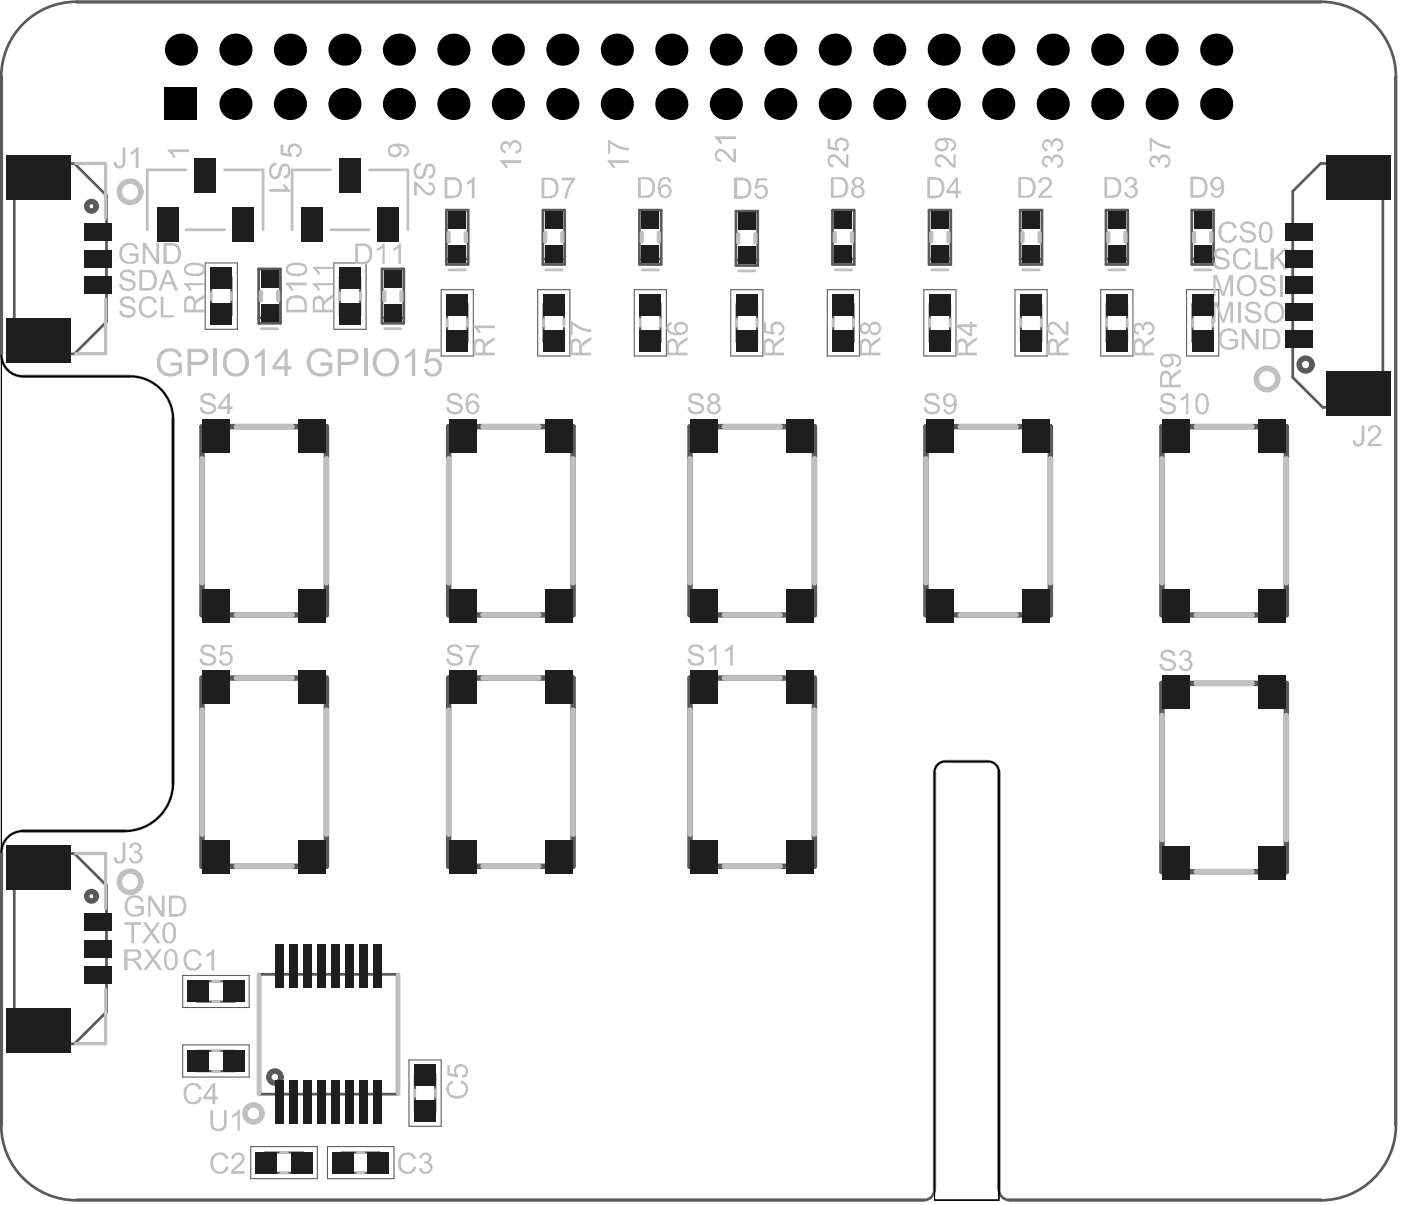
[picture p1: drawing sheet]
<svg xmlns="http://www.w3.org/2000/svg" width="109mm" height="93mm" viewBox="0 0 109 93" stroke-linecap="round" stroke-linejoin="round" font-family="sans-serif">
<g fill="none" stroke="#5a5a5a" stroke-width=".08">
<path d="M15.9 20.4h2.5v5.1h-2.5zM25.9 20.4h2.5v5.1h-2.5zM34.2 22.5h2.5v5.1h-2.5zM41.7 22.5h2.5v5.1h-2.5zM49.2 22.5h2.5v5.1h-2.5zM56.7 22.5h2.5v5.1h-2.5zM64.2 22.5h2.5v5.1h-2.5zM71.6 22.5h2.5v5.1h-2.5zM78.7 22.5h2.5v5.1h-2.5zM85.4 22.5h2.5v5.1h-2.5zM92 22.5h2.5v5.1h-2.5zM14.2 75.7h5.1v2.5h-5.1z"/>
<path d="M14.2 81.1h5.1v2.5h-5.1zM19.4 89h5.2v2.4h-5.2zM25.4 89h5.2v2.4h-5.2zM31.7 82.2h2.5v5.2h-2.5z"/>
</g>
<g fill="none" stroke="#5a5a5a" stroke-width=".21">
<path d="M1.1 12.7h4.7l2.5 2.5v9.8l-2.5 2.5h-4.7zM5.9 .1a5.8 5.8 0 0 0-5.8 5.9M34.6 16.3h1.7v4.2h-1.7zM42.1 16.3h1.7v4.2h-1.7zM49.6 16.3h1.7v4.2h-1.7zM57.1 16.4h1.7v4.2h-1.7zM64.6 16.3h1.7v4.2h-1.7zM72 16.3h1.7v4.2h-1.7zM79.1 16.3h1.7v4.2h-1.7zM85.8 16.3h1.7v4.2h-1.7zM92.4 16.3h1.7v4.2h-1.7zM100.3 14.8l2.1-2.1h4.8v18.9h-4.6l-2.3-2.3z"/>
<path d="M102.4 .1a5.8 5.8 0 0 1 5.9 5.9M.1 27.5a1.66 1.66 0 0 0 1.7 1.7M10.1 29.2a3.3 3.3 0 0 1 3.3 3.3M20.1 20.9h1.7v4.2h-1.7zM20.1 24.7h1.7M29.6 20.9h1.7v4.2h-1.7zM29.6 24.7h1.7M34.6 20.1h1.7M42.1 20.1h1.7M49.6 20.1h1.7M57.1 20.2h1.7M64.6 20.1h1.7"/>
<path d="M72 20.1h1.7M79.1 20.1h1.7M85.8 20.1h1.7M92.4 20.1h1.7M73.3 59.1a.83 .83 0 0 0-.8 .8M76.6 59.1a.83 .83 0 0 1 .9 .8M1.1 66.2h4.7l2.5 2.5v9.8l-2.5 2.5h-4.7zM1.8 64.5a1.66 1.66 0 0 0-1.7 1.6M13.4 60.7a3.7 3.7 0 0 1-3.7 3.8M20.2 75.6h10.6v9.3h-10.6zM.1 87.3a5.8 5.8 0 0 0 5.8 5.8M72.5 92.3a.83 .83 0 0 1-.9 .8"/>
<path d="M77.5 92.3a.83 .83 0 0 0 .8 .8M108.3 87.3a5.8 5.8 0 0 1-5.9 5.8"/>
</g>
<g fill="none" stroke="#5a5a5a" stroke-width=".42">
<path d="M15.7 33.1h9.6v14.6h-9.6zM34.8 33.1h9.6v14.6h-9.6zM53.5 33.1h9.7v14.6h-9.7zM71.8 33.1h9.7v14.6h-9.7zM90.1 33.1h9.7v14.6h-9.7zM15.7 52.6h9.6v14.6h-9.6zM34.8 52.6h9.6v14.6h-9.6zM53.5 52.6h9.7v14.6h-9.7zM90.1 53h9.7v14.6h-9.7z"/>
<circle cx="7.1" cy="16" r=".37"/>
<circle cx="101.3" cy="28.3" r=".5"/>
<circle cx="7.1" cy="69.5" r=".37"/>
<circle cx="21.3" cy="83.6" r=".47"/>
</g>
<g fill="none" stroke="#5a5a5a" stroke-width=".17">
<path d="M16.4 21.5h1.6v2.9h-1.6zM26.4 21.5h1.5v2.9h-1.5zM34.7 23.6h1.6v2.9h-1.6zM42.2 23.6h1.5v2.9h-1.5zM49.6 23.6h1.6v2.9h-1.6zM57.1 23.6h1.6v2.9h-1.6zM64.6 23.6h1.6v2.9h-1.6zM72.1 23.6h1.6v2.9h-1.6zM79.2 23.6h1.6v2.9h-1.6zM85.8 23.6h1.6v2.9h-1.6zM92.5 23.6h1.6v2.9h-1.6zM15.3 76.1h2.9v1.6h-2.9z"/>
<path d="M15.3 81.5h2.9v1.6h-2.9zM20.6 89.4h2.9v1.6h-2.9zM26.5 89.4h2.9v1.6h-2.9zM32.2 83.4h1.6v2.9h-1.6z"/>
</g>
<path d="M.1 6v21.5M5.9 .2h96.5M108.2 6v81.3M1.8 29.2h8.3M13.4 32.5v28.2M72.5 59.9v32.4M73.3 59.1h3.3M77.5 59.9v32.4M.1 66.1v21.2M1.8 64.5h7.9M5.9 93.1h65.7M78.3 93.1h24.1" fill="none" stroke="#5a5a5a" stroke-width=".25"/>
<path d="M.1 27.5a1.66 1.66 0 0 0 1.7 1.7h8.3a3.3 3.3 0 0 1 3.3 3.3v28.2a3.7 3.7 0 0 1-3.7 3.8h-7.9a1.66 1.66 0 0 0-1.7 1.6zM72.6 59.4l.2-.2 .3-.1h3.5a.79 .79 0 0 1 .9 .8v33.2h-5v-33.4z" fill="none" stroke="#000" stroke-width=".08"/>
<g fill="none" stroke="#c0c0c0" stroke-width=".21">
<path d="M14.4 13.2h-3v4.6M14.4 17.8h3M17.4 13.2h3v4.6M25.6 13.2h-2.9v4.6M25.6 17.8h3M28.6 13.2h3v4.6M16.4 22.7v.5M18 22.7v.5M20.3 25.5h1.2M26.4 22.7v.5M27.9 22.7v.5M29.8 25.5h1.3"/>
<path d="M34.7 24.8v.5M34.8 20.9h1.3M36.3 24.8v.5M42.2 24.8v.5M42.3 20.9h1.3M43.7 24.8v.5M49.6 24.8v.5M49.8 20.9h1.3M51.2 24.8v.5M57.1 24.8v.5M57.3 21h1.3M58.7 24.8v.5"/>
<path d="M64.6 24.8v.5M64.8 20.9h1.2M66.2 24.8v.5M72.1 24.8v.5M72.3 20.9h1.2M73.7 24.8v.5M79.2 24.8v.5M79.3 20.9h1.3M80.8 24.8v.5M85.8 24.8v.5M86 20.9h1.3M87.4 24.8v.5"/>
<path d="M92.5 24.8v.5M92.6 20.9h1.3M94.1 24.8v.5M16.5 77.7h.5M16.5 76.1h.5M16.5 83.1h.5M16.5 81.5h.5M21.8 91h.5M21.8 89.4h.5M27.7 91h.5M27.7 89.4h.5M32.2 84.6v.5"/>
<path d="M33.8 84.6v.5"/>
</g>
<g fill="none" stroke="#c0c0c0" stroke-width=".33">
<path d="M34.8 18.1v.6M36.1 18.1v.6M42.3 18.1v.6M43.6 18.1v.6M49.8 18.1v.6M51.1 18.1v.6M57.3 18.2v.6M58.6 18.2v.6M64.7 18.1v.6M66.1 18.1v.6M72.2 18.1v.6M73.6 18.1v.6"/>
<path d="M79.3 18.1v.6M80.6 18.1v.6M86 18.1v.6M87.3 18.1v.6M92.6 18.1v.6M93.9 18.1v.6M20.2 22.6v.7M21.6 22.6v.7M29.8 22.6v.7M31.1 22.6v.7M20.1 75.6v9.3M30.9 75.6v9.3"/>
</g>
<path d="M5.9 12.7h2.3v4.2M8.2 23.2v4.2h-2.3M5.9 66.2h2.3v4.3M8.2 76.8v4.2h-2.3" fill="none" stroke="#c0c0c0" stroke-width=".25"/>
<g fill="none" stroke="#c0c0c0" stroke-width=".42">
<path d="M15.7 35.6v9.6M18.3 33.1h4.4M25.3 35.6v9.6M34.8 35.6v9.6M37.5 33.1h4.3M44.4 35.6v9.6M53.5 35.6v9.6M56.2 33.1h4.3M63.2 35.6v9.6M71.8 35.6v9.6M74.5 33.1h4.3M81.5 35.6v9.6"/>
<path d="M90.1 35.6v9.6M92.8 33.1h4.3M99.8 35.6v9.6M15.7 55.1v9.6M18.3 52.6h4.4M18.3 47.7h4.4M25.3 55.1v9.6M34.8 55.1v9.6M37.5 52.6h4.3M37.5 47.7h4.3M44.4 55.1v9.6M53.5 55.1v9.6"/>
<path d="M56.2 52.6h4.3M56.2 47.7h4.3M63.2 55.1v9.6M74.5 47.7h4.3M90.1 55.5v9.6M92.8 47.7h4.3M92.8 53h4.3M99.8 55.5v9.6M18.3 67.2h4.4M37.5 67.2h4.3M56.2 67.2h4.3M92.8 67.6h4.3"/>
</g>
<g fill="#c0c0c0">
<path d="M20.9 12.9l.2-.2 .3-.1v.2a.46 .46 0 0 0-.4 .4 .46 .46 0 0 0 .3 .5l.2-.1 .1-.3a.49 .49 0 0 1 .7-.6 .65 .65 0 0 1 .2 .7 .65 .65 0 0 1-.4 .5l-.1-.2a.39 .39 0 0 0 .4-.4 .39 .39 0 0 0-.3-.4l-.2 .1-.1 .4a.49 .49 0 0 1-.5 .5 .49 .49 0 0 1-.4-.7z"/>
<path d="M20.9 14.7h1.2l-.2-.4h.2l.4 .5v.1h-1.6z"/>
<path d="M36.2 14.1l.5-.4h.1v1.7h-.2v-1.3l-.3 .2z"/>
<path d="M105.6 33h.2v1.1a.45 .45 0 0 1-.4 .6 .45 .45 0 0 1-.5-.6h.2a.26 .26 0 0 0 .3 .3 .26 .26 0 0 0 .2-.3z"/>
<path d="M106.1 33.2h.1a.52 .52 0 0 1 .8 0 .52 .52 0 0 1-.2 .8l-.5 .4h.8v.2h-1.1l.2-.4 .3-.3a.6 .6 0 0 0 .4-.6 .35 .35 0 0 0-.4-.1 .35 .35 0 0 0-.2 .3h-.2z"/>
<path d="M14.3 22h1.6v.1h-1.3l.3 .5h-.2l-.1-.3-.3-.2z"/>
<path d="M24.3 22h1.6v.1h-1.3l.2 .4-.2 .1v-.2l-.3-.3z"/>
<path d="M24.3 20.7h1.6v.2h-1.3l.2 .3-.2 .1v-.2l-.3-.3z"/>
<path d="M34.7 84.1l.3-.2h.1l.1 .2a.47 .47 0 0 0-.4 .5 .47 .47 0 0 0 .5 .4 .54 .54 0 0 0 .7-.2 .54 .54 0 0 0-.1-.7l-.2-.1v-.2a.74 .74 0 0 1 .6 .9 .74 .74 0 0 1-.9 .5 .76 .76 0 0 1-.7-1.1z"/>
<path d="M34.7 82.6h.2v.7h.4a.53 .53 0 0 1 .2-.7 .53 .53 0 0 1 .7 .3 .53 .53 0 0 1-.3 .7h-.1v-.2a.36 .36 0 0 0 .3-.5 .36 .36 0 0 0-.6-.1 .33 .33 0 0 0 0 .6v.2l-.8-.2z"/>
<path d="M44.2 25h.2l.7 .4 .7 .1v.3l-.7-.2-.7-.4v.8h-.2z"/>
<path d="M81.3 25.1a.68 .68 0 0 1 1 .3l.4 .4v-.8h.2v1.1l-.4-.2-.3-.3a.57 .57 0 0 0-.7-.3 .34 .34 0 0 0 .2 .5v.2a.57 .57 0 0 1-.4-.9z"/>
<path d="M88 25.1a.43 .43 0 0 1 .7 .2 .46 .46 0 0 1 .4-.3 .46 .46 0 0 1 .4 .4 .51 .51 0 0 1-.4 .6l-.1-.2a.33 .33 0 0 0 .4-.4 .33 .33 0 0 0-.5-.3 .33 .33 0 0 0-.2 .5h-.1a.28 .28 0 0 0-.3-.4 .28 .28 0 0 0-.3 .3 .28 .28 0 0 0 .3 .3v.2a.51 .51 0 0 1-.3-.9z"/>
<path d="M47.1 12.4h1.7v.2h-1.3l.2 .4h-.2l-.4-.4z"/>
<path d="M47.2 10.9h.1l.7 .4 .8 .2v.2l-.8-.2-.7-.4v.8h-.1z"/>
<path d="M55.6 11.7a.64 .64 0 0 1 .9 .3l.4 .3v-.8h.2l-.1 1.1a1.28 1.28 0 0 1-.8-.7 .34 .34 0 0 0-.5-.1 .34 .34 0 0 0 0 .5l.2 .1v.2a.53 .53 0 0 1-.4-.4 .53 .53 0 0 1 .1-.5z"/>
<path d="M55.4 10.6h1.7v.2h-1.3l.2 .3-.2 .1-.4-.5z"/>
<path d="M64.2 12.2a.58 .58 0 0 1 1 .1l.4 .5v-.8h.2v1a1.7 1.7 0 0 1-.9-.7 .32 .32 0 0 0-.6 .1 .32 .32 0 0 0 .4 .4v.2a.53 .53 0 0 1-.5-.8z"/>
<path d="M64.2 10.7h.2v.7l.4 .1a.54 .54 0 0 1 .2-.8 .54 .54 0 0 1 .7 .2 .54 .54 0 0 1-.1 .7l-.2 .2v-.3a.36 .36 0 0 0 .2-.4 .36 .36 0 0 0-.4-.3 .36 .36 0 0 0-.3 .4v.2l.2 .1-.1 .2-.8-.2z"/>
<path d="M89.2 12.2a.39 .39 0 0 1 .7 .1 .48 .48 0 0 1 .6-.3 .48 .48 0 0 1 .3 .6l-.1 .2-.2 .2h-.2v-.1a.34 .34 0 0 0 .3-.4 .34 .34 0 0 0-.4-.3 .34 .34 0 0 0-.2 .4h-.2a.26 .26 0 0 0-.2-.3 .26 .26 0 0 0-.3 .3 .26 .26 0 0 0 .3 .2l-.1 .2a.54 .54 0 0 1-.3-.8z"/>
<path d="M89.2 10.7h.1l.7 .5 .8 .1v.2h-.6l-.9-.5v.8h-.1z"/>
<path d="M9.6 71.5h1.3v.3h-.5v1.4h-.2v-1.4h-.6z"/>
<path d="M11.1 71.5h.2l.4 .7 .5-.7h.2l-.5 .8 .6 .9h-.3l-.5-.7-.5 .7h-.2l.6-.9z"/>
<path d="M9.4 23.1a.65 .65 0 0 1 1.1 .4h-.2a.4 .4 0 0 0-.4-.3 .4 .4 0 0 0-.4 .2 .77 .77 0 0 0 .7 .3 .48 .48 0 0 1 .3 .6 .48 .48 0 0 1-.5 .4 .6 .6 0 0 1-.7-.6h.1a.48 .48 0 0 0 .4 .4 .48 .48 0 0 0 .5-.3 .45 .45 0 0 0-.5-.3 .45 .45 0 0 1-.5-.3 .45 .45 0 0 1 .1-.5z"/>
<path d="M11.1 23.1h.1a.73 .73 0 0 1 1 .3l-.2 .1a.47 .47 0 0 0-.8-.2l-.2 .3a.55 .55 0 0 0 .2 .8 .55 .55 0 0 0 .7-.2l.1-.1h.2a.76 .76 0 0 1-1 .5 .76 .76 0 0 1-.4-1.1z"/>
<path d="M12.5 23h.2v1.4h.8v.2h-1z"/>
<path d="M13 11.6h1.7v.2h-1.3l.2 .3v.1h-.2l-.4-.5z"/>
<path d="M15.6 50.2a.67 .67 0 0 1 1.1 .3h-.2a.4 .4 0 0 0-.3-.3 .4 .4 0 0 0-.4 .2v.2l.5 .1a.48 .48 0 0 1 .5 .6 .48 .48 0 0 1-.7 .3 .58 .58 0 0 1-.6-.5h.2a.46 .46 0 0 0 .4 .4 .46 .46 0 0 0 .5-.3l-.1-.2-.4-.1a.49 .49 0 0 1-.5-.7z"/>
<path d="M17.2 50h.8v.2h-.7l-.1 .5a.54 .54 0 0 1 .9 .4 .54 .54 0 0 1-.7 .5l-.4-.2v-.2h.2a.34 .34 0 0 0 .5 .3 .34 .34 0 0 0 .1-.6 .33 .33 0 0 0-.3-.2 .33 .33 0 0 0-.3 .2l-.2-.1z"/>
<path d="M15.6 30.7v-.1a.66 .66 0 0 1 1.1 .3l-.2 .1a.41 .41 0 0 0-.3-.3 .41 .41 0 0 0-.4 .2v.2l.4 .1a.48 .48 0 0 1 .5 .3 .48 .48 0 0 1-.1 .5 .72 .72 0 0 1-1.1-.4h.2a.46 .46 0 0 0 .4 .4 .46 .46 0 0 0 .5-.3l-.1-.2-.4-.1a.58 .58 0 0 1-.5-.5z"/>
<path d="M21.8 11.2h.2v.6l.4 .1a.54 .54 0 0 1 .3-.8 .54 .54 0 0 1 .7 .5 .5 .5 0 0 1-.5 .6v-.2a.37 .37 0 0 0 .3-.5 .37 .37 0 0 0-.5-.2 .37 .37 0 0 0-.2 .5l.1 .2v.2l-.8-.2z"/>
<path d="M34.7 50.2a.69 .69 0 0 1 1.1 .2v.1h-.1a.42 .42 0 0 0-.4-.3 .42 .42 0 0 0-.4 .3v.1l.3 .1a.55 .55 0 0 1 .7 .6 .71 .71 0 0 1-.7 .3 .71 .71 0 0 1-.6-.5h.2a.46 .46 0 0 0 .4 .4 .46 .46 0 0 0 .5-.3l-.1-.2-.3-.1a.6 .6 0 0 1-.6-.5z"/>
<path d="M36.1 50h1.1v.2l-.4 .6-.2 .8h-.3l.1-.3 .2-.7 .3-.4h-.8z"/>
<path d="M34.7 30.7a.64 .64 0 0 1 1.1 .2l-.1 .1a.44 .44 0 0 0-.4-.3 .44 .44 0 0 0-.4 .2l.1 .2 .3 .1a.58 .58 0 0 1 .6 .5 .62 .62 0 0 1-.9 .4l-.3-.2-.1-.2v-.1h.2a.46 .46 0 0 0 .4 .4 .46 .46 0 0 0 .5-.3v-.2l-.5-.1a.51 .51 0 0 1-.5-.5z"/>
<path d="M32.2 12.8l.4-.2 .1 .2a.46 .46 0 0 0-.4 .4 .46 .46 0 0 0 .3 .5l.1-.1 .1-.2a.56 .56 0 0 1 .8-.7v.1a.66 .66 0 0 1-.3 1.1v-.2a.39 .39 0 0 0 .3-.4 .39 .39 0 0 0-.3-.4h-.1l-.2 .4a.48 .48 0 0 1-.3 .6 .48 .48 0 0 1-.6-.4v-.3z"/>
<path d="M32.1 14.1l.4 .1 .3 .4a.61 .61 0 0 0 .7 .3 .34 .34 0 0 0 .1-.3 .34 .34 0 0 0-.3-.3v-.2a.52 .52 0 0 1 .5 .6 .52 .52 0 0 1-.7 .4l-.8-.7v.8h-.2z"/>
<path d="M43.6 13.8h1v.2l-.4 .6-.2 .8h-.2v-.4l.3-.7 .3-.3h-.8z"/>
<path d="M58.7 13.8h.8v.2h-.6l-.2 .5a.53 .53 0 0 1 .8 0 .53 .53 0 0 1-.1 .8 .54 .54 0 0 1-.9-.3h.2a.36 .36 0 0 0 .5 .2 .36 .36 0 0 0 0-.6l-.3-.1-.2 .2-.2-.1z"/>
<path d="M71.8 30.7a.64 .64 0 0 1 1.1 .2l-.2 .1a.44 .44 0 0 0-.4-.3 .44 .44 0 0 0-.4 .2l.1 .2 .3 .1a.58 .58 0 0 1 .6 .5 .68 .68 0 0 1-.7 .5 .68 .68 0 0 1-.6-.6h.2a.46 .46 0 0 0 .4 .4 .46 .46 0 0 0 .5-.3v-.2l-.4-.1a.51 .51 0 0 1-.6-.5z"/>
<path d="M80.6 13.9a.5 .5 0 0 1 .7-.1 .5 .5 0 0 1 .2 .7l-.7 .7h.8v.1h-1.1l.2-.3 .3-.3a.59 .59 0 0 0 .3-.7 .34 .34 0 0 0-.5 .2h-.3z"/>
<path d="M90 50.6a.64 .64 0 0 1 1.1 .2l-.1 .1a.42 .42 0 0 0-.4-.3 .42 .42 0 0 0-.4 .2l.1 .2 .4 .1a.48 .48 0 0 1 .5 .6 .48 .48 0 0 1-.6 .4 .57 .57 0 0 1-.7-.6h.2a.48 .48 0 0 0 .4 .4 .48 .48 0 0 0 .5-.2 .38 .38 0 0 0-.5-.4 .5 .5 0 0 1-.5-.6z"/>
<path d="M91.6 50.5a.45 .45 0 0 1 .6 0 .45 .45 0 0 1 .1 .6l-.1 .1a.47 .47 0 0 1 .2 .6 .47 .47 0 0 1-.6 .2h-.1l-.2-.2-.1-.2h.2a.34 .34 0 0 0 .4 .3 .34 .34 0 0 0 .3-.4 .34 .34 0 0 0-.5-.2l.1-.2a.26 .26 0 0 0 .3-.2 .26 .26 0 0 0-.3-.3 .26 .26 0 0 0-.2 .3l-.3-.1z"/>
<path d="M90 30.7a.66 .66 0 0 1 1.1 .2l-.1 .1a.44 .44 0 0 0-.4-.3 .44 .44 0 0 0-.4 .2 .5 .5 0 0 0 .5 .3 .46 .46 0 0 1 .5 .4 .46 .46 0 0 1-.3 .5 .67 .67 0 0 1-1-.5h.2a.46 .46 0 0 0 .4 .4 .46 .46 0 0 0 .5-.3v-.2l-.4-.1a.52 .52 0 0 1-.6-.6z"/>
<path d="M91.6 30.9l.2-.1 .2-.3h.2v1.6h-.2v-1.2l-.4 .2z"/>
<path d="M87.3 13.9a.46 .46 0 0 1 .6-.1 .46 .46 0 0 1 .2 .6l-.2 .1a.5 .5 0 0 1 .3 .7 .5 .5 0 0 1-.8 .1l-.1-.1-.1-.3h.2a.33 .33 0 0 0 .3 .3 .33 .33 0 0 0 .3-.4 .33 .33 0 0 0-.4-.2v-.2a.28 .28 0 0 0 .4-.2 .28 .28 0 0 0-.3-.3 .28 .28 0 0 0-.3 .3l-.2-.1z"/>
<path d="M9.5 65.3h.2v1.2a.45 .45 0 0 1-.3 .5 .45 .45 0 0 1-.6-.3v-.2h.2a.25 .25 0 0 0 .3 .3 .25 .25 0 0 0 .2-.3z"/>
<path d="M10.2 65.4a.45 .45 0 0 1 .6 0 .45 .45 0 0 1 .1 .6l-.2 .1a.47 .47 0 0 1 .3 .6 .47 .47 0 0 1-.6 .3l-.3-.1-.1-.2v-.1l.2-.1a.32 .32 0 0 0 .3 .3 .32 .32 0 0 0 .3-.3 .32 .32 0 0 0-.4-.3v-.2a.26 .26 0 0 0 .3-.2 .26 .26 0 0 0-.2-.3 .26 .26 0 0 0-.3 .3h-.2z"/>
<path d="M9.8 69.7a.87 .87 0 0 1 1.3 .1v.1l-.2 .1a.59 .59 0 0 0-.7-.3 .59 .59 0 0 0-.3 .8 .68 .68 0 0 0 1 .3v-.3h-.4v-.2h.7l-.1 .6a.84 .84 0 0 1-.9 .2 .84 .84 0 0 1-.5-.9v-.2z"/>
<path d="M11.5 69.5h.2l.9 1.2v-1.2h.2v1.6h-.3l-.8-1.3v1.3h-.2z"/>
<path d="M9.5 11.4h.2v1.1a.45 .45 0 0 1-.4 .6 .45 .45 0 0 1-.5-.5h.2a.24 .24 0 0 0 .3 .3 .24 .24 0 0 0 .2-.4z"/>
<path d="M10.1 11.8l.3-.1 .2-.3h.1v1.6h-.2v-1.2l-.3 .2z"/>
<path d="M9.5 19.1v-.1a.79 .79 0 0 1 1.2 .3h-.2a.57 .57 0 0 0-.7-.2 .57 .57 0 0 0-.3 .7 .62 .62 0 0 0 .4 .5 .62 .62 0 0 0 .6-.2v-.2h-.4v-.3h.6v.7a.86 .86 0 0 1-.9 .2 .86 .86 0 0 1-.5-.7v-.5z"/>
<path d="M11.1 18.8h.2l.8 1.3v-1.3h.2v1.7h-.2l-.8-1.3v1.3h-.2z"/>
<path d="M16.4 89.8a.73 .73 0 0 1 .7-.4 .73 .73 0 0 1 .6 .5h-.2a.52 .52 0 0 0-.7-.3 .52 .52 0 0 0-.3 .7 .52 .52 0 0 0 .4 .6 .52 .52 0 0 0 .6-.4l.2 .1a.75 .75 0 0 1-.9 .4 .75 .75 0 0 1-.4-1z"/>
<path d="M18 89.6a.5 .5 0 0 1 .8 0 .5 .5 0 0 1-.1 .7l-.5 .6h.8v.2h-1.1a.89 .89 0 0 1 .6-.8 .48 .48 0 0 0 .1-.7h-.3l-.2 .3h-.2z"/>
<path d="M16.3 86.1h.2v1a.43 .43 0 0 0 .4 .5 .43 .43 0 0 0 .5-.5v-1h.2v1a.64 .64 0 0 1-.6 .7 .64 .64 0 0 1-.7-.6z"/>
<path d="M18 86.5l.3-.2 .2-.2h.1v1.6h-.2v-1.2l-.4 .2z"/>
<path d="M22.2 21.9h1.6v.2h-1.3l.3 .5h-.2l-.1-.3-.3-.2z"/>
<path d="M31 89.7a.75 .75 0 0 1 1.3 .2h-.2a.51 .51 0 0 0-.7-.3 .51 .51 0 0 0-.3 .7 .5 .5 0 0 0 .4 .6 .5 .5 0 0 0 .6-.4l.2 .1-.1 .1a.76 .76 0 0 1-.9 .3 .76 .76 0 0 1-.4-1z"/>
<path d="M32.6 89.6a.45 .45 0 0 1 .7-.1 .45 .45 0 0 1 0 .7 .47 .47 0 0 1 .2 .6 .47 .47 0 0 1-.6 .3l-.2-.1-.2-.2v-.2h.2a.31 .31 0 0 0 .4 .3 .31 .31 0 0 0 .2-.4 .31 .31 0 0 0-.4-.2v-.2a.28 .28 0 0 0 .4-.2 .28 .28 0 0 0-.3-.4 .28 .28 0 0 0-.3 .3h-.2z"/>
<path d="M36.7 25.3h1.7v.2h-1.3l.2 .3h-.2l-.4-.4z"/>
<path d="M59.2 25h.2v.7l.4 .1a.55 .55 0 0 1 .4-.9 .55 .55 0 0 1 .6 .6 .44 .44 0 0 1-.4 .5v-.2a.34 .34 0 0 0 .3-.4 .34 .34 0 0 0-.5-.2 .35 .35 0 0 0-.3 .3 .35 .35 0 0 0 .2 .3l-.1 .2-.8-.2z"/>
<path d="M38.8 12.4h1.6v.2h-1.2l.2 .4h-.2l-.4-.4z"/>
<path d="M38.9 11.1a.4 .4 0 0 1 .7 .1 .5 .5 0 0 1 .7-.3 .5 .5 0 0 1 .1 .8l-.3 .2-.1-.2a.31 .31 0 0 0 .3-.4 .31 .31 0 0 0-.4-.2 .31 .31 0 0 0-.2 .4h-.2a.27 .27 0 0 0-.3-.3 .27 .27 0 0 0-.3 .2 .27 .27 0 0 0 .3 .3v.2a.52 .52 0 0 1-.3-.8z"/>
<path d="M72.6 12.1a.78 .78 0 0 1 1.1 .4l.2 .3v-.8h.2v1h-.2l-.3-.3a.74 .74 0 0 0-.8-.5 .35 .35 0 0 0-.1 .4 .35 .35 0 0 0 .3 .2v.2a.53 .53 0 0 1-.5-.4 .53 .53 0 0 1 .1-.5z"/>
<path d="M80.9 12.2a.38 .38 0 0 1 .7 .1 .48 .48 0 0 1 .6-.3 .48 .48 0 0 1 .2 .6v.3l-.3 .1h-.1v-.1a.34 .34 0 0 0 .3-.4 .34 .34 0 0 0-.4-.3 .34 .34 0 0 0-.2 .4h-.2a.27 .27 0 0 0-.2-.3 .27 .27 0 0 0-.3 .2 .27 .27 0 0 0 .3 .3l-.1 .2a.51 .51 0 0 1-.3-.8z"/>
<path d="M80.9 10.9a.39 .39 0 0 1 .7 .1 .51 .51 0 0 1 .8 0 .51 .51 0 0 1-.4 .8v-.2a.34 .34 0 0 0 .3-.4 .34 .34 0 0 0-.4-.3 .34 .34 0 0 0-.3 .4l-.1 .1a.28 .28 0 0 0-.3-.4 .28 .28 0 0 0-.2 .4l.3 .1-.1 .3a.53 .53 0 0 1-.3-.9z"/>
<path d="M14.3 84.4a.73 .73 0 0 1 .7-.4 .73 .73 0 0 1 .6 .5h-.2a.52 .52 0 0 0-.6-.3 .52 .52 0 0 0-.3 .7 .51 .51 0 0 0 .4 .6 .51 .51 0 0 0 .6-.4l.2 .1a.75 .75 0 0 1-1 .5 .75 .75 0 0 1-.5-1z"/>
<path d="M14.3 74a.73 .73 0 0 1 .7-.4 .73 .73 0 0 1 .6 .5l-.2 .1a.51 .51 0 0 0-.6-.4 .51 .51 0 0 0-.3 .7 .52 .52 0 0 0 .3 .6 .52 .52 0 0 0 .6-.3l.1-.1 .2 .1a.75 .75 0 0 1-1 .5 .75 .75 0 0 1-.5-1z"/>
<path d="M16 74l.5-.3h.1v1.6h-.2v-1.3l-.3 .2z"/>
<path d="M11.2 73.7h.3l.4 .5 .4-.5h.3l-.6 .7 .6 .9h-.3l-.4-.7-.5 .7h-.3l.6-.9z"/>
<path d="M24 27.4a1.05 1.05 0 0 1 1.7 .2v.1h-.2a.74 .74 0 0 0-.9-.4 .74 .74 0 0 0-.5 .9 .82 .82 0 0 0 .5 .7 .82 .82 0 0 0 .9-.2v-.3h-.7v-.3h1l-.1 .8a1.15 1.15 0 0 1-1.3 .2 1.15 1.15 0 0 1-.6-1.2z"/>
<path d="M34.7 14v1.2h.4a.63 .63 0 0 0 .4-1l-.2-.2zM34.5 13.7h.7a.84 .84 0 0 1 .7 .7 .84 .84 0 0 1-.4 .9l-.3 .1h-.7z"/>
<path d="M64.7 13.9v1.3h.3a.59 .59 0 0 0 .6-.7h-.1a.51 .51 0 0 0-.5-.6zM64.4 13.7h.7a.77 .77 0 0 1 .6 1.2v.1a.67 .67 0 0 1-.7 .3h-.6z"/>
<path d="M66.3 14.1a.28 .28 0 0 0 .5 0 .28 .28 0 0 0-.5 0zM66.2 14.9a.35 .35 0 0 0 .7 0 .35 .35 0 0 0-.7 0zM66.1 13.9h.1a.44 .44 0 0 1 .7-.1 .44 .44 0 0 1-.1 .7 .47 .47 0 0 1 .2 .6 .47 .47 0 0 1-.5 .3 .48 .48 0 0 1-.5-.4 .48 .48 0 0 1 .3-.5 .42 .42 0 0 1-.2-.6z"/>
<path d="M14.5 23.3v.7h.5v-.5a.29 .29 0 0 0-.2-.3 .29 .29 0 0 0-.3 .1zM14.3 23.1a.46 .46 0 0 1 .5-.2 .46 .46 0 0 1 .4 .5l.1-.2 .6-.4v.3l-.5 .3-.2 .2v.4h.7v.2h-1.6z"/>
<path d="M14.5 20.8a.36 .36 0 0 0 .1 .4 .36 .36 0 0 0 .4 0 .61 .61 0 0 0 .8-.3 .63 .63 0 0 0-.8-.3h-.3zM14.3 20.7a1.06 1.06 0 0 1 1.1-.3 .53 .53 0 0 1 .5 .7 .53 .53 0 0 1-.7 .3h-.2a.59 .59 0 0 1-.7-.7z"/>
<path d="M24.5 23.3l-.1 .7h.6v-.5a.29 .29 0 0 0-.2-.3 .29 .29 0 0 0-.3 .1zM24.3 23.1a.47 .47 0 0 1 .5-.1 .47 .47 0 0 1 .3 .4l.3-.3 .5-.3v.3l-.6 .3-.2 .2v.4h.8v.2h-1.6z"/>
<path d="M44.5 26.6l-.1 .8h.5v-.5a.29 .29 0 0 0-.1-.4 .29 .29 0 0 0-.3 .1zM44.3 26.4a.46 .46 0 0 1 .5-.1 .46 .46 0 0 1 .3 .4l.2-.3 .5-.3v.3l-.7 .5v.5h.7v.2h-1.6v-.9z"/>
<path d="M51.9 26.6v.8h.5v-.5a.26 .26 0 0 0-.1-.4 .26 .26 0 0 0-.4 .1zM51.8 26.4a.48 .48 0 0 1 .5-.1 .48 .48 0 0 1 .3 .4l.2-.3 .5-.3v.3l-.7 .5v.5h.7v.2h-1.6z"/>
<path d="M51.7 25.2l.4-.2v.2a.34 .34 0 0 0-.2 .4 .34 .34 0 0 0 .5 .2h.1a.52 .52 0 0 1 .2-.8 .52 .52 0 0 1 .6 .6 .86 .86 0 0 1-1 .4 .61 .61 0 0 1-.6-.8zM52.5 25.3a.36 .36 0 0 0 .4 .5 .36 .36 0 0 0 .2-.6h-.4z"/>
<path d="M74.4 26.6l-.1 .2v.6h.6v-.5a.28 .28 0 0 0-.1-.4 .28 .28 0 0 0-.4 .1zM74.2 26.4a.45 .45 0 0 1 .6-.1 .45 .45 0 0 1 .2 .4l.2-.2 .6-.4v.3l-.6 .4-.2 .2v.4h.8v.2h-1.6v-1z"/>
<path d="M74.5 25.4l.7 .5v-.5zM74.2 25.2h1v-.2h.2v.2h.4v.2h-.4v.7h-.2l-1-.8z"/>
<path d="M81.5 26.6l-.1 .8h.5v-.5a.29 .29 0 0 0-.1-.4 .29 .29 0 0 0-.3 .1zM81.3 26.4a.46 .46 0 0 1 .5-.1 .46 .46 0 0 1 .3 .4l.3-.3 .5-.3v.3l-.8 .5v.5h.8v.2h-1.7v-.9z"/>
<path d="M88.1 26.6v.8h.5v-.5a.29 .29 0 0 0-.1-.4 .29 .29 0 0 0-.4 .1zM87.9 26.5a.45 .45 0 0 1 .6-.2 .45 .45 0 0 1 .3 .4l.1-.2 .6-.4v.3l-.5 .3-.2 .3v.4h.7v.2h-1.6z"/>
<path d="M12.8 71.9v.4a.67 .67 0 0 0 .3 .8 .71 .71 0 0 0 .3-.9 .33 .33 0 0 0-.1-.4 .33 .33 0 0 0-.4 0zM12.7 71.8a.55 .55 0 0 1 .7-.2 .55 .55 0 0 1 .2 .7v.1a.62 .62 0 0 1-.7 .8v-.1a1.17 1.17 0 0 1-.3-1.1z"/>
<path d="M17.6 30.8l-.5 .7h.5zM17.7 30.5h.1v1h.2v.2h-.2v.4h-.2v-.4h-.7v-.2z"/>
<path d="M36.3 30.6a.5 .5 0 0 1 .8 .3h-.2a.31 .31 0 0 0-.3-.2 .31 .31 0 0 0-.3 .4v.1a.51 .51 0 0 1 .8 .2 .51 .51 0 0 1-.3 .7 .58 .58 0 0 1-.7-.7v-.4zM36.4 31.4a.36 .36 0 0 0 0 .5 .36 .36 0 0 0 .5 0 .36 .36 0 0 0 0-.5 .36 .36 0 0 0-.5 0z"/>
<path d="M30.3 11.5a.35 .35 0 0 0 .3 .5 .35 .35 0 0 0 .3-.5l-.1-.1h-.4zM30.2 11.4l.3-.2 .3-.1a.78 .78 0 0 1 .9 .7v.2l-.3 .2h-.1v-.2a.3 .3 0 0 0 .3-.4 .3 .3 0 0 0-.4-.2l-.3-.1a.5 .5 0 0 1 .1 .7 .5 .5 0 0 1-.7 .1 .52 .52 0 0 1-.1-.7z"/>
<path d="M42.2 14v1.2h.4a.53 .53 0 0 0 .5-.8l-.2-.4zM42 13.8h.6a.78 .78 0 0 1 .6 1.2 .63 .63 0 0 1-.6 .4h-.6z"/>
<path d="M49.7 13.9v1.3h.4a.64 .64 0 0 0 .4-1l-.2-.2zM49.5 13.7h.7a.74 .74 0 0 1 .6 1.1 .6 .6 0 0 1-.7 .5h-.6z"/>
<path d="M51.2 13.9a.52 .52 0 0 1 .9 .2l-.3 .1a.3 .3 0 0 0-.3-.3 .3 .3 0 0 0-.2 .3v.3a.53 .53 0 0 1 .7 .1 .53 .53 0 0 1-.2 .7 .63 .63 0 0 1-.8-.7zM51.3 14.7a.34 .34 0 0 0 .2 .5 .34 .34 0 0 0 .4-.4 .33 .33 0 0 0-.3-.3 .33 .33 0 0 0-.3 .2z"/>
<path d="M57.2 14v1.2h.4a.55 .55 0 0 0 .5-.7 .45 .45 0 0 0-.6-.5zM56.9 13.8h.7a.86 .86 0 0 1 .7 .6 .86 .86 0 0 1-.4 .9l-1 .1z"/>
<path d="M73.4 30.8a.36 .36 0 0 0 0 .5 .36 .36 0 0 0 .5-.1 .36 .36 0 0 0 0-.4 .36 .36 0 0 0-.5 0zM73.2 30.7l.3-.2a.63 .63 0 0 1 .7 .8 .67 .67 0 0 1-.7 .8l-.2-.1-.2-.3h.3a.3 .3 0 0 0 .3 .3 .3 .3 0 0 0 .2-.4l.1-.2a.5 .5 0 0 1-.7 .1 .5 .5 0 0 1-.1-.7z"/>
<path d="M72.1 14v1.2h.5a.53 .53 0 0 0 .4-.8l-.1-.3-.1-.1zM71.9 13.7h.7a.85 .85 0 0 1 .7 .7 .85 .85 0 0 1-.4 .9l-.2 .1h-.8z"/>
<path d="M74.1 14.1l-.5 .7h.5zM74.2 13.7h.1v1.1h.2v.2h-.2v.4h-.2v-.4h-.7v-.2z"/>
<path d="M79.2 13.9v1.3h.4a.64 .64 0 0 0 .5-.4 .64 .64 0 0 0-.1-.7l-.2-.1zM79 13.7h.6a.77 .77 0 0 1 .6 1.2 .6 .6 0 0 1-.6 .4h-.6z"/>
<path d="M93 30.8l-.1 .5a.65 .65 0 0 0 .3 .7 .59 .59 0 0 0 .4-.8 .53 .53 0 0 0-.4-.6zM92.8 30.7a.52 .52 0 0 1 .7-.1 .52 .52 0 0 1 .2 .6l.1 .1a.75 .75 0 0 1-.6 .9 .78 .78 0 0 1-.5-1z"/>
<path d="M92.5 13.9v1.2h.4a.54 .54 0 0 0 .5-.6 .46 .46 0 0 0-.5-.6zM92.3 13.7h.6a.81 .81 0 0 1 .7 1.3h-.1a.63 .63 0 0 1-.6 .3h-.6z"/>
<path d="M94.1 14a.35 .35 0 0 0 .1 .5 .35 .35 0 0 0 .5-.1 .35 .35 0 0 0-.2-.5h-.2zM94 13.8a.63 .63 0 0 1 .7 .1 .63 .63 0 0 1 .3 .6 .74 .74 0 0 1-.7 .9l-.3-.1-.1-.3h.2a.3 .3 0 0 0 .3 .2 .3 .3 0 0 0 .3-.3v-.3a.52 .52 0 0 1-.7 0 .52 .52 0 0 1 0-.8z"/>
<path d="M85.9 13.9v1.3l.3-.1a.53 .53 0 0 0 .6-.7l-.3-.4-.1-.1zM85.7 13.7h.5a.79 .79 0 0 1 .7 1.3 .63 .63 0 0 1-.7 .3h-.5z"/>
<path d="M13.3 69.7v1.2h.4a.64 .64 0 0 0 .5-1l-.3-.2zM13.1 69.5h.7a.84 .84 0 0 1 .7 .7 .84 .84 0 0 1-.4 .8l-1 .1z"/>
<path d="M12.9 19.1v1.2h.5a.55 .55 0 0 0 .4-.7 .51 .51 0 0 0-.5-.5zM12.7 18.8h.6a.85 .85 0 0 1 .7 .7 .85 .85 0 0 1-.3 .9l-.3 .1h-.7z"/>
<path d="M22.4 23.3v.7h1.2v-.4a.53 .53 0 0 0-.8-.5l-.2 .1zM22.3 23.2v-.1a.99 .99 0 0 1 1.4 .2l.1 .9h-1.6v-.8z"/>
<path d="M22.4 20.8a.38 .38 0 0 0 .1 .4 .38 .38 0 0 0 .4 0 .57 .57 0 0 0 .8-.4h-.1a.95 .95 0 0 0-.9-.2zM22.3 20.6l.3-.2h.4a.68 .68 0 0 1 .8 .6 .84 .84 0 0 1-1 .4 .53 .53 0 0 1-.6-.2 .53 .53 0 0 1 .1-.6z"/>
<path d="M37 26.6l-.1 .8h.5v-.5a.29 .29 0 0 0-.1-.4 .29 .29 0 0 0-.3 .1zM36.8 26.4a.45 .45 0 0 1 .5-.1 .45 .45 0 0 1 .3 .4l.1-.2 .7-.4v.3l-.4 .2a.44 .44 0 0 0-.3 .5v.3h.7v.2h-1.7v-.9z"/>
<path d="M66.9 26.6l-.1 .8h.6v-.5a.29 .29 0 0 0-.2-.4 .29 .29 0 0 0-.3 .1zM66.7 26.5a.45 .45 0 0 1 .5-.2 .45 .45 0 0 1 .4 .4l.1-.2 .6-.4v.3l-.7 .6v.4h.7v.2h-1.6z"/>
<path d="M66.8 25.5a.3 .3 0 0 0 .6 0 .3 .3 0 0 0-.6 0zM67.5 25.5a.35 .35 0 0 0 .7 0 .35 .35 0 0 0-.7 0zM66.7 25.2a.39 .39 0 0 1 .4-.2 .39 .39 0 0 1 .3 .3 .47 .47 0 0 1 .7-.3 .47 .47 0 0 1 .2 .7 .47 .47 0 0 1-.4 .3 .47 .47 0 0 1-.5-.3 .36 .36 0 0 1-.4 .2 .36 .36 0 0 1-.3-.2z"/>
<path d="M59.4 26.6v.8h.5v-.5a.29 .29 0 0 0-.1-.4 .29 .29 0 0 0-.4 .1zM59.2 26.5a.45 .45 0 0 1 .6-.2 .45 .45 0 0 1 .3 .4l.1-.2 .6-.4v.3l-.5 .3-.2 .3v.4h.7v.2h-1.6z"/>
<path d="M90.2 29l-.1 .3v.5h.6v-.5a.29 .29 0 0 0-.1-.3 .29 .29 0 0 0-.4 0zM90 28.9a.45 .45 0 0 1 .6-.1 .45 .45 0 0 1 .3 .4l.2-.3 .5-.3v.3l-.6 .4-.1 .2v.3h.7v.3h-1.6v-.9z"/>
<path d="M90.1 28a.35 .35 0 0 0 .7 0 .35 .35 0 0 0-.7 0zM90.1 27.6l.3-.2h.3a.71 .71 0 0 1 .9 .8l-.2 .3h-.2v-.2a.33 .33 0 0 0 .2-.4 .33 .33 0 0 0-.4-.2h-.2a.5 .5 0 0 1 .1 .7 .5 .5 0 0 1-.8 0 .54 .54 0 0 1 0-.8z"/>
<path d="M72.7 11a.35 .35 0 0 0 .1 .5 .35 .35 0 0 0 .5-.1 .35 .35 0 0 0 0-.4l-.4-.1zM72.6 10.9a1.09 1.09 0 0 1 1.5 .1 .47 .47 0 0 1-.4 .7v-.2a.3 .3 0 0 0 .3-.4 .3 .3 0 0 0-.4-.2h-.2a.51 .51 0 0 1 0 .7 .51 .51 0 0 1-.8 0 .59 .59 0 0 1 0-.7z"/>
<path d="M16.5 84.4l-.5 .7h.5zM16.5 84h.2v1.1h.2v.2h-.2v.4h-.2v-.4h-.7v-.2z"/>
<path d="M9.9 73.8v.6h.5a.32 .32 0 0 0 .3-.5l-.1-.1zM9.6 73.7h.8a.45 .45 0 0 1 .5 .3 .45 .45 0 0 1-.4 .5l.3 .2 .3 .6h-.3l-.5-.8h-.4v.8h-.3z"/>
<path d="M13 73.9l-.1 .4a.59 .59 0 0 0 .4 .8 .89 .89 0 0 0 .2-1 .27 .27 0 0 0-.2-.3 .27 .27 0 0 0-.3 .1zM13 73.7a.54 .54 0 0 1 .6 .1 .54 .54 0 0 1 .2 .5v.1a.7 .7 0 0 1-.6 .9 .99 .99 0 0 1-.4-1.4z"/>
<path d="M26.5 27.3v.8h.5a.38 .38 0 0 0 .5-.4 .38 .38 0 0 0-.4-.4zM26.2 27.1h.8a.65 .65 0 0 1 .8 .6 .65 .65 0 0 1-.8 .6h-.5v.9h-.3z"/>
</g>
<path d="M28.4 27.1v2.1" fill="none" stroke="#c0c0c0" stroke-width=".3"/>
<g fill="#c0c0c0">
<path d="M31.4 27.6l.3-.2 .3-.3h.2v2.1h-.3v-1.7l-.5 .3z"/>
<path d="M33.1 27.1h1.1v.2h-.9l-.1 .6a.72 .72 0 0 1 1.1 .5 .72 .72 0 0 1-.9 .8 .58 .58 0 0 1-.5-.6h.2a.47 .47 0 0 0 .7 .3 .47 .47 0 0 0 .1-.7 .45 .45 0 0 0-.7 0h-.3z"/>
<path d="M12.4 27.3a1.03 1.03 0 0 1 1.7 .3v.1h-.3a.63 .63 0 0 0-1-.3l-.2 .1a.87 .87 0 0 0 .3 1.4 .88 .88 0 0 0 1-.2v-.3h-.7v-.3h.9v.8a1.17 1.17 0 0 1-1.8-.3l-.1-.2a1.43 1.43 0 0 1 .2-1.1z"/>
<path d="M29.4 27.5a.87 .87 0 0 0 .6 1.5 .82 .82 0 0 0 .6-1.3 .71 .71 0 0 0-1.2-.2zM29.2 27.4a1.04 1.04 0 0 1 1.2-.3 1.04 1.04 0 0 1 .5 1.2 1.02 1.02 0 0 1-1.2 .9 1.02 1.02 0 0 1-.8-1.3z"/>
<path d="M14.8 27.3v.8h.6a.39 .39 0 0 0 .5-.4 .39 .39 0 0 0-.5-.4zM14.5 27.1h.9a.65 .65 0 0 1 .8 .6 .65 .65 0 0 1-.8 .6h-.6v.9h-.3z"/>
</g>
<path d="M16.7 27.1v2.1" fill="none" stroke="#c0c0c0" stroke-width=".3"/>
<g fill="#c0c0c0">
<path d="M19.8 27.6l.2-.2 .4-.3h.1v2.1h-.2v-1.7l-.5 .3z"/>
<path d="M9.4 21.1a.66 .66 0 0 1 1.1 .3h-.2a.38 .38 0 0 0-.4-.3 .38 .38 0 0 0-.4 .3l.4 .2a.47 .47 0 0 1 .5 .2 .47 .47 0 0 1 0 .6 .78 .78 0 0 1-1.1-.2v-.2h.1a.46 .46 0 0 0 .4 .4 .46 .46 0 0 0 .5-.3l-.1-.2-.3-.1a.54 .54 0 0 1-.6-.6z"/>
<path d="M53.5 50.2a.66 .66 0 0 1 1.1 .2l-.3 .1a.39 .39 0 0 0-.3-.3 .39 .39 0 0 0-.4 .3l.1 .1 .3 .1a.49 .49 0 0 1 .6 .6 .49 .49 0 0 1-.7 .3 .58 .58 0 0 1-.6-.5h.2a.5 .5 0 0 0 .8 .2 .34 .34 0 0 0-.3-.4 .59 .59 0 0 1-.6-.5z"/>
<path d="M55 50.4l.3-.2 .1-.2h.2v1.6h-.2v-1.2l-.3 .2h-.1z"/>
<path d="M56.2 50.4l.4-.2 .1-.2h.1v1.6h-.2v-1.2l-.3 .2h-.1z"/>
<path d="M53.4 30.7a.63 .63 0 0 1 .7-.2 .63 .63 0 0 1 .5 .4l-.3 .1a.43 .43 0 0 0-.7-.2 .28 .28 0 0 0 .1 .3 .28 .28 0 0 0 .3 .1 .48 .48 0 0 1 .6 .4 .48 .48 0 0 1-.4 .5 .62 .62 0 0 1-.9-.5h.2a.46 .46 0 0 0 .5 .4 .46 .46 0 0 0 .4-.3l-.1-.2-.4-.1a.47 .47 0 0 1-.5-.7z"/>
<path d="M94.1 23.4h.3l.5 1.4 .4-1.4h.3v1.6h-.2v-1.3l-.4 1.3h-.2l-.5-1.4v1.4h-.2z"/>
<path d="M96 23.4h.2v1.6h-.2z"/>
<path d="M96.7 23.6a.71 .71 0 0 1 1.1 .2l-.2 .1a.4 .4 0 0 0-.4-.3 .4 .4 0 0 0-.4 .3l.1 .1 .3 .1a.49 .49 0 0 1 .6 .3 .49 .49 0 0 1-.2 .6 .67 .67 0 0 1-1-.5h.1a.46 .46 0 0 0 .4 .4 .46 .46 0 0 0 .5-.3l-.1-.2-.3-.1a.58 .58 0 0 1-.6-.6z"/>
<path d="M94.6 17.5a.75 .75 0 0 1 1.3 .2h-.2a.52 .52 0 0 0-.7-.3 .52 .52 0 0 0-.3 .7 .49 .49 0 0 0 .4 .6 .49 .49 0 0 0 .6-.4h.2a.74 .74 0 0 1-.9 .5 .74 .74 0 0 1-.5-1z"/>
<path d="M96.2 17.4h.1a.64 .64 0 0 1 1.1 .1v.2h-.3a.39 .39 0 0 0-.3-.3 .39 .39 0 0 0-.4 .3l.1 .1 .4 .1a.48 .48 0 0 1 .5 .6 .48 .48 0 0 1-.6 .3 .58 .58 0 0 1-.7-.5h.2a.48 .48 0 0 0 .8 .2 .26 .26 0 0 0 0-.3 .26 .26 0 0 0-.2-.1h-.2a.53 .53 0 0 1-.5-.7z"/>
<path d="M29.2 19.3l.4-.2 .1-.2h.1v1.6h-.1v-1.3l-.4 .3z"/>
<path d="M30.5 19.3l.2-.1 .3-.3h.1v1.6h-.2v-1.3l-.3 .3z"/>
<path d="M94.7 25.8a.78 .78 0 0 1 1.3 .1v.1h-.2a.59 .59 0 0 0-.8-.3 .59 .59 0 0 0-.3 .8 .62 .62 0 0 0 1.1 .3v-.3h-.5v-.2h.7v.6a.86 .86 0 0 1-1 .2 .86 .86 0 0 1-.5-.9z"/>
<path d="M96.3 25.5h.3l.8 1.3v-1.3h.2v1.6h-.2l-.9-1.3v1.3h-.2z"/>
<path d="M94.2 19.4l.2-.1a.58 .58 0 0 1 .9 .4h-.2a.39 .39 0 0 0-.4-.3 .39 .39 0 0 0-.3 .3l.1 .2h.3a.51 .51 0 0 1 .5 .3 .51 .51 0 0 1-.1 .5 .66 .66 0 0 1-.6 .2 .66 .66 0 0 1-.5-.5h.2a.46 .46 0 0 0 .4 .3 .46 .46 0 0 0 .5-.3l-.1-.1-.3-.2a.47 .47 0 0 1-.5-.1 .47 .47 0 0 1-.1-.5z"/>
<path d="M95.8 19.5a.74 .74 0 0 1 1.2 .2l-.2 .1a.51 .51 0 0 0-.6-.3 .51 .51 0 0 0-.4 .6 .5 .5 0 0 0 .4 .6 .5 .5 0 0 0 .6-.4l.3 .1a.75 .75 0 0 1-1 .5 .75 .75 0 0 1-.5-1z"/>
<path d="M97.3 19.3h.2v1.4h.8v.2h-1z"/>
<path d="M98.5 19.3h.3v.8l.8-.8h.3l-.7 .6 .7 1h-.3l-.6-.8-.2 .2v.6h-.3z"/>
<path d="M94.1 21.3h.3l.5 1.4 .4-1.4h.3v1.7h-.2v-1.4l-.4 1.4h-.2l-.5-1.4v1.4h-.2z"/>
<path d="M97.8 21.5a.67 .67 0 0 1 1.1 .3h-.2a.39 .39 0 0 0-.3-.3 .39 .39 0 0 0-.4 .3v.1l.4 .1a.47 .47 0 0 1 .6 .5 .47 .47 0 0 1-.6 .5 .65 .65 0 0 1-.7-.5l.2-.1a.46 .46 0 0 0 .4 .4 .46 .46 0 0 0 .5-.3l-.1-.2h-.3a.69 .69 0 0 1-.7-.5z"/>
<path d="M99.3 21.3h.2v1.7h-.2z"/>
<path d="M17.7 27.5l-.1 .3a.79 .79 0 0 0 .2 .9 .79 .79 0 0 0 .9 .1 .92 .92 0 0 0-.3-1.5h-.4zM17.5 27.4l.1-.1a1.03 1.03 0 0 1 1.2-.1 1.03 1.03 0 0 1 .5 1.1 1.03 1.03 0 0 1-1.3 .9 1.03 1.03 0 0 1-.7-1.4z"/>
<path d="M22.1 27.5l-.7 .9h.7zM22.1 27.1h.2v1.3h.3v.3h-.3v.5h-.2v-.5h-1v-.3z"/>
<path d="M11 21.1v1.2h.4a.54 .54 0 0 0 .5-.8 .44 .44 0 0 0-.5-.4zM10.8 21h.7a.79 .79 0 0 1 .5 1.2 .67 .67 0 0 1-.6 .4h-.6z"/>
<path d="M13 21.1l-.2 .8h.5zM12.9 21h.2l.7 1.6h-.2l-.2-.6h-.7l-.2 .6h-.2z"/>
<path d="M55.1 30.9a.27 .27 0 0 0 .5 0 .27 .27 0 0 0-.5 0zM55 31.7a.35 .35 0 0 0 .7 0 .35 .35 0 0 0-.7 0zM55 30.6h.1a.46 .46 0 0 1 .5 0 .46 .46 0 0 1 .2 .5l-.2 .1a.5 .5 0 0 1 0 .9 .5 .5 0 0 1-.8-.4l.1-.3 .2-.2a.36 .36 0 0 1-.1-.6z"/>
<path d="M98.4 23.7l-.1 .3a.59 .59 0 0 0 .6 .9 .59 .59 0 0 0 .4-1 .53 .53 0 0 0-.9-.2zM98.2 23.6h.1a.81 .81 0 0 1 1.1 .1 .81 .81 0 0 1 0 1.1 .81 .81 0 0 1-1.1 .1 .81 .81 0 0 1-.1-1.2z"/>
<path d="M97.9 17.5l-.1 .5a.53 .53 0 0 0 .4 .7 .71 .71 0 0 0 .3-.9 .32 .32 0 0 0-.2-.4 .32 .32 0 0 0-.4 .1zM97.7 17.4a.54 .54 0 0 1 .7-.1 .54 .54 0 0 1 .3 .6v.2a.53 .53 0 0 1-.3 .7 .53 .53 0 0 1-.7-.3l-.1-.5z"/>
<path d="M27.8 19.1v1.2h.3a.65 .65 0 0 0 .6-.4 .65 .65 0 0 0-.2-.7l-.1-.1zM27.6 18.9h.5a.79 .79 0 0 1 .7 1.2 .63 .63 0 0 1-.7 .4h-.5z"/>
<path d="M98.2 25.7v1.2h.4a.64 .64 0 0 0 .4-1l-.2-.2zM98 25.5h.6a.77 .77 0 0 1 .6 1.2 .6 .6 0 0 1-.7 .4h-.5z"/>
<path d="M96.2 21.8a.61 .61 0 0 0 0 .8 .61 .61 0 0 0 .7 .2 .69 .69 0 0 0 .3-.8 .69 .69 0 0 0-.6-.5zM96 21.6a.82 .82 0 0 1 1.2-.1 .82 .82 0 0 1 .1 1.1 .82 .82 0 0 1-1 .3 .96 .96 0 0 1-.3-1.3z"/>
</g>
<g fill="none" stroke="#c0c0c0" stroke-width=".42">
<circle cx="10.1" cy="14.9" r=".83"/>
<circle cx="98.3" cy="29.4" r=".83"/>
<circle cx="10.1" cy="68.4" r=".83"/>
<circle cx="19.7" cy="86.4" r=".66"/>
</g>
<path d="M.1 27.5a1.66 1.66 0 0 0 1.7 1.7h8.3a3.3 3.3 0 0 1 3.3 3.3v28.2a3.7 3.7 0 0 1-3.7 3.8h-7.9a1.66 1.66 0 0 0-1.7 1.6zM72.6 59.4l.2-.2 .3-.1h3.5a.79 .79 0 0 1 .9 .8v33.2h-5v-33.4z" fill="none" stroke="#000" stroke-width=".08"/>
<g fill="#000">
<circle cx="14" cy="3.9" r="1.25"/>
<circle cx="18.3" cy="3.9" r="1.25"/>
<circle cx="18.3" cy="8.1" r="1.25"/>
<circle cx="22.5" cy="8.1" r="1.25"/>
<circle cx="22.5" cy="3.9" r="1.25"/>
<circle cx="26.7" cy="8.1" r="1.25"/>
<circle cx="26.7" cy="3.9" r="1.25"/>
<circle cx="30.9" cy="3.9" r="1.25"/>
<circle cx="30.9" cy="8.1" r="1.25"/>
<circle cx="35.2" cy="3.9" r="1.25"/>
<circle cx="35.2" cy="8.1" r="1.25"/>
<circle cx="39.4" cy="3.9" r="1.25"/>
<circle cx="39.4" cy="8.1" r="1.25"/>
<circle cx="43.6" cy="8.1" r="1.25"/>
<circle cx="43.6" cy="3.9" r="1.25"/>
<circle cx="47.8" cy="3.9" r="1.25"/>
<circle cx="47.8" cy="8.1" r="1.25"/>
<circle cx="52.1" cy="8.1" r="1.25"/>
<circle cx="52.1" cy="3.9" r="1.25"/>
<circle cx="56.3" cy="8.1" r="1.25"/>
<circle cx="56.3" cy="3.9" r="1.25"/>
<circle cx="60.5" cy="8.1" r="1.25"/>
<circle cx="60.5" cy="3.9" r="1.25"/>
<circle cx="64.7" cy="8.1" r="1.25"/>
<circle cx="64.7" cy="3.9" r="1.25"/>
<circle cx="69" cy="3.9" r="1.25"/>
<circle cx="69" cy="8.1" r="1.25"/>
<circle cx="73.2" cy="8.1" r="1.25"/>
<circle cx="73.2" cy="3.9" r="1.25"/>
<circle cx="77.4" cy="8.1" r="1.25"/>
<circle cx="77.4" cy="3.9" r="1.25"/>
<circle cx="81.6" cy="8.1" r="1.25"/>
<circle cx="81.6" cy="3.9" r="1.25"/>
<circle cx="85.9" cy="3.9" r="1.25"/>
<circle cx="85.9" cy="8.1" r="1.25"/>
<circle cx="90.1" cy="3.9" r="1.25"/>
<circle cx="90.1" cy="8.1" r="1.25"/>
<circle cx="94.3" cy="8.1" r="1.25"/>
<circle cx="94.3" cy="3.9" r="1.25"/>
</g>
<path d="M12.8 6.8h2.5v2.5h-2.5z" fill-rule="evenodd" fill="#000"/>
<g fill="#1e1e1e">
<path d="M14.5 81.5h1.7v1.6h-1.7z" fill-rule="evenodd"/>
<path d="M17.3 81.5h1.7v1.6h-1.7z" fill-rule="evenodd"/>
<path d="M20.2 23.6h1.4v1.4h-1.4z" fill-rule="evenodd"/>
<path d="M20.2 21h1.4v1.3h-1.4z" fill-rule="evenodd"/>
<path d="M34.6 22.8h1.7v1.7h-1.7z" fill-rule="evenodd"/>
<path d="M34.8 16.4h1.3v1.3h-1.3z" fill-rule="evenodd"/>
<path d="M64.6 22.8h1.6v1.7h-1.6z" fill-rule="evenodd"/>
<path d="M64.7 16.4h1.4v1.3h-1.4z" fill-rule="evenodd"/>
<path d="M72.1 22.8h1.6v1.7h-1.6z" fill-rule="evenodd"/>
<path d="M72.2 16.4h1.4v1.3h-1.4z" fill-rule="evenodd"/>
<path d="M79.3 16.4h1.3v1.3h-1.3z" fill-rule="evenodd"/>
<path d="M86 16.4h1.3v1.3h-1.3z" fill-rule="evenodd"/>
<path d="M92.4 22.8h1.7v1.7h-1.7z" fill-rule="evenodd"/>
<path d="M92.6 16.4h1.3v1.3h-1.3z" fill-rule="evenodd"/>
<path d="M14.5 76.1h1.7v1.7h-1.7z" fill-rule="evenodd"/>
<path d="M17.3 76.1h1.7v1.7h-1.7z" fill-rule="evenodd"/>
<path d="M18 16.1h1.7v2.6h-1.7z" fill-rule="evenodd"/>
<path d="M22.4 83.8h.7v3.4h-.7z" fill-rule="evenodd"/>
<path d="M21.4 83.8h.6v3.4h-.6z" fill-rule="evenodd"/>
<path d="M21.4 73.3h.6v3.4h-.6z" fill-rule="evenodd"/>
<path d="M22.4 73.3h.7v3.4h-.7z" fill-rule="evenodd"/>
<path d="M25.7 83.8h.7v3.4h-.7z" fill-rule="evenodd"/>
<path d="M24.6 83.8h.7v3.4h-.7z" fill-rule="evenodd"/>
<path d="M24.6 73.3h.7v3.4h-.7z" fill-rule="evenodd"/>
<path d="M25.7 73.3h.7v3.4h-.7z" fill-rule="evenodd"/>
<path d="M28.9 83.8h.7v3.4h-.7z" fill-rule="evenodd"/>
<path d="M27.8 83.8h.7v3.4h-.7z" fill-rule="evenodd"/>
<path d="M27.8 73.3h.7v3.4h-.7z" fill-rule="evenodd"/>
<path d="M28.9 73.3h.7v3.4h-.7z" fill-rule="evenodd"/>
<path d="M34.6 25.6h1.7v1.6h-1.7z" fill-rule="evenodd"/>
<path d="M34.8 19.1h1.3v1.3h-1.3z" fill-rule="evenodd"/>
<path d="M61 65.2h2.2v2.6h-2.2z" fill-rule="evenodd"/>
<path d="M61 52h2.2v2.6h-2.2z" fill-rule="evenodd"/>
<path d="M61 45.7h2.2v2.6h-2.2z" fill-rule="evenodd"/>
<path d="M61 32.5h2.2v2.6h-2.2z" fill-rule="evenodd"/>
<path d="M64.6 25.6h1.6v1.6h-1.6z" fill-rule="evenodd"/>
<path d="M64.7 19.1h1.4v1.3h-1.4z" fill-rule="evenodd"/>
<path d="M72.1 25.6h1.6v1.6h-1.6z" fill-rule="evenodd"/>
<path d="M72.2 19.1h1.4v1.3h-1.4z" fill-rule="evenodd"/>
<path d="M79.3 19.1h1.3v1.3h-1.3z" fill-rule="evenodd"/>
<path d="M86 19.1h1.3v1.3h-1.3z" fill-rule="evenodd"/>
<path d="M92.4 25.6h1.7v1.6h-1.7z" fill-rule="evenodd"/>
<path d="M92.6 19.1h1.3v1.3h-1.3z" fill-rule="evenodd"/>
<path d="M6.5 75h2.2v1.3h-2.2z" fill-rule="evenodd"/>
<path d="M6.5 70.9h2.2v1.3h-2.2z" fill-rule="evenodd"/>
<path d="M6.5 17.3h2.2v1.4h-2.2z" fill-rule="evenodd"/>
<path d="M16.3 23.5h1.7v1.7h-1.7z" fill-rule="evenodd"/>
<path d="M26.3 23.5h1.7v1.7h-1.7z" fill-rule="evenodd"/>
<path d="M16.3 20.8h1.7v1.6h-1.7z" fill-rule="evenodd"/>
<path d="M26.3 20.8h1.7v1.6h-1.7z" fill-rule="evenodd"/>
<path d="M29.8 23.6h1.3v1.4h-1.3z" fill-rule="evenodd"/>
<path d="M29.8 21h1.3v1.3h-1.3z" fill-rule="evenodd"/>
<path d="M49.6 22.8h1.7v1.7h-1.7z" fill-rule="evenodd"/>
<path d="M49.8 16.4h1.3v1.3h-1.3z" fill-rule="evenodd"/>
<path d="M42.3 16.4h1.3v1.3h-1.3z" fill-rule="evenodd"/>
<path d="M57.1 22.8h1.7v1.7h-1.7z" fill-rule="evenodd"/>
<path d="M57.3 16.5h1.3v1.3h-1.3z" fill-rule="evenodd"/>
<path d="M79.1 22.8h1.7v1.7h-1.7z" fill-rule="evenodd"/>
<path d="M85.8 22.8h1.7v1.7h-1.7z" fill-rule="evenodd"/>
<path d="M99.7 23.6h2.1v1.3h-2.1z" fill-rule="evenodd"/>
<path d="M99.7 17.3h2.1v1.4h-2.1z" fill-rule="evenodd"/>
<path d="M6.5 72.9h2.2v1.4h-2.2z" fill-rule="evenodd"/>
<path d="M6.5 21.5h2.2v1.3h-2.2z" fill-rule="evenodd"/>
<path d="M6.5 19.4h2.2v1.3h-2.2z" fill-rule="evenodd"/>
<path d="M12.2 16.1h1.6v2.6h-1.6z" fill-rule="evenodd"/>
<path d="M19.8 89.4h1.7v1.6h-1.7z" fill-rule="evenodd"/>
<path d="M22.6 89.4h1.6v1.6h-1.6z" fill-rule="evenodd"/>
<path d="M25.8 89.4h1.6v1.6h-1.6z" fill-rule="evenodd"/>
<path d="M26.8 83.8h.6v3.4h-.6z" fill-rule="evenodd"/>
<path d="M23.5 83.8h.7v3.4h-.7z" fill-rule="evenodd"/>
<path d="M23.2 65.2h2.1v2.6h-2.1z" fill-rule="evenodd"/>
<path d="M15.7 65.2h2.1v2.6h-2.1z" fill-rule="evenodd"/>
<path d="M23.5 73.3h.7v3.4h-.7z" fill-rule="evenodd"/>
<path d="M26.8 73.3h.6v3.4h-.6z" fill-rule="evenodd"/>
<path d="M23.2 52h2.1v2.6h-2.1z" fill-rule="evenodd"/>
<path d="M15.7 52h2.1v2.6h-2.1z" fill-rule="evenodd"/>
<path d="M23.2 45.7h2.1v2.6h-2.1z" fill-rule="evenodd"/>
<path d="M15.7 45.7h2.1v2.6h-2.1z" fill-rule="evenodd"/>
<path d="M23.2 32.5h2.1v2.6h-2.1z" fill-rule="evenodd"/>
<path d="M15.7 32.5h2.1v2.6h-2.1z" fill-rule="evenodd"/>
<path d="M26.3 12.3h1.7v2.6h-1.7z" fill-rule="evenodd"/>
<path d="M23.4 16.1h1.7v2.6h-1.7z" fill-rule="evenodd"/>
<path d="M32.1 82.6h1.7v1.7h-1.7z" fill-rule="evenodd"/>
<path d="M32.1 85.3h1.7v1.7h-1.7z" fill-rule="evenodd"/>
<path d="M34.8 65.2h2.2v2.6h-2.2z" fill-rule="evenodd"/>
<path d="M34.8 52h2.2v2.6h-2.2z" fill-rule="evenodd"/>
<path d="M34.8 45.7h2.2v2.6h-2.2z" fill-rule="evenodd"/>
<path d="M34.8 32.5h2.2v2.6h-2.2z" fill-rule="evenodd"/>
<path d="M29.2 16.1h1.7v2.6h-1.7z" fill-rule="evenodd"/>
<path d="M42.3 65.2h2.1v2.6h-2.1z" fill-rule="evenodd"/>
<path d="M42.3 52h2.1v2.6h-2.1z" fill-rule="evenodd"/>
<path d="M42.3 45.7h2.1v2.6h-2.1z" fill-rule="evenodd"/>
<path d="M42.3 32.5h2.1v2.6h-2.1z" fill-rule="evenodd"/>
<path d="M49.6 25.6h1.7v1.6h-1.7z" fill-rule="evenodd"/>
<path d="M49.8 19.1h1.3v1.3h-1.3z" fill-rule="evenodd"/>
<path d="M42.3 19.1h1.3v1.3h-1.3z" fill-rule="evenodd"/>
<path d="M57.1 25.6h1.7v1.6h-1.7z" fill-rule="evenodd"/>
<path d="M57.3 19.2h1.3v1.3h-1.3z" fill-rule="evenodd"/>
<path d="M79.3 45.7h2.2v2.6h-2.2z" fill-rule="evenodd"/>
<path d="M71.8 45.7h2.2v2.6h-2.2z" fill-rule="evenodd"/>
<path d="M79.3 32.5h2.2v2.6h-2.2z" fill-rule="evenodd"/>
<path d="M71.8 32.5h2.2v2.6h-2.2z" fill-rule="evenodd"/>
<path d="M79.1 25.6h1.7v1.6h-1.7z" fill-rule="evenodd"/>
<path d="M90.1 65.6h2.2v2.6h-2.2z" fill-rule="evenodd"/>
<path d="M90.1 52.4h2.2v2.6h-2.2z" fill-rule="evenodd"/>
<path d="M90.1 45.7h2.2v2.6h-2.2z" fill-rule="evenodd"/>
<path d="M90.1 32.5h2.2v2.6h-2.2z" fill-rule="evenodd"/>
<path d="M85.8 25.6h1.7v1.6h-1.7z" fill-rule="evenodd"/>
<path d="M97.6 65.6h2.2v2.6h-2.2z" fill-rule="evenodd"/>
<path d="M97.6 52.4h2.2v2.6h-2.2z" fill-rule="evenodd"/>
<path d="M97.6 45.7h2.2v2.6h-2.2z" fill-rule="evenodd"/>
<path d="M99.7 25.6h2.1v1.4h-2.1z" fill-rule="evenodd"/>
<path d="M102.8 28.8h5v3.5h-5z" fill-rule="evenodd"/>
<path d="M97.6 32.5h2.2v2.6h-2.2z" fill-rule="evenodd"/>
<path d="M102.8 12h5v3.5h-5z" fill-rule="evenodd"/>
<path d="M99.7 21.5h2.1v1.3h-2.1z" fill-rule="evenodd"/>
<path d="M99.7 19.4h2.1v1.3h-2.1z" fill-rule="evenodd"/>
<path d="M42.1 22.8h1.7v1.7h-1.7z" fill-rule="evenodd"/>
<path d="M28.5 89.4h1.7v1.6h-1.7z" fill-rule="evenodd"/>
<path d="M.5 65.6h5v3.4h-5z" fill-rule="evenodd"/>
<path d="M.5 24.6h5v3.5h-5z" fill-rule="evenodd"/>
<path d="M.5 12h5v3.5h-5z" fill-rule="evenodd"/>
<path d="M15.1 12.3h1.6v2.6h-1.6z" fill-rule="evenodd"/>
<path d="M53.5 65.2h2.2v2.6h-2.2z" fill-rule="evenodd"/>
<path d="M53.5 52h2.2v2.6h-2.2z" fill-rule="evenodd"/>
<path d="M53.5 45.7h2.2v2.6h-2.2z" fill-rule="evenodd"/>
<path d="M53.5 32.5h2.2v2.6h-2.2z" fill-rule="evenodd"/>
<path d="M42.1 25.6h1.7v1.6h-1.7z" fill-rule="evenodd"/>
<path d="M.5 78.2h5v3.5h-5z" fill-rule="evenodd"/>
</g>
</svg>
